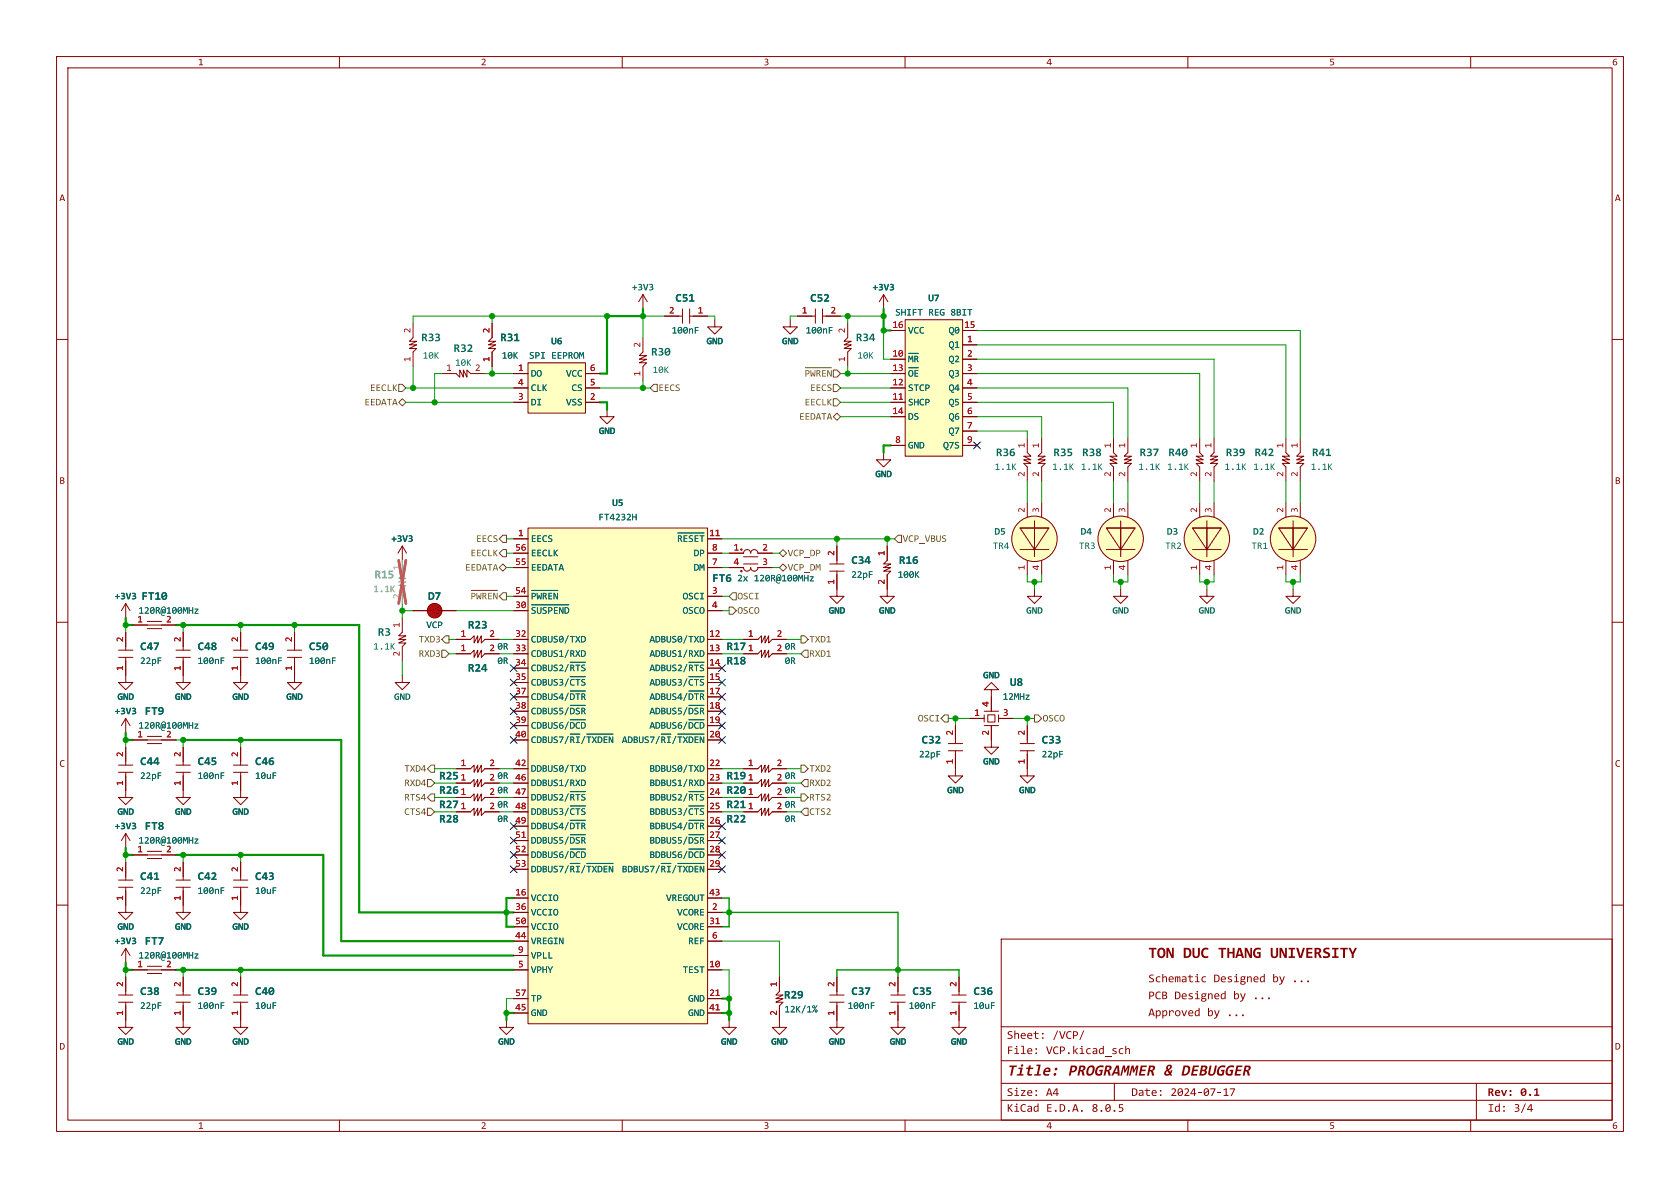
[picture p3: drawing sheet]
<svg xmlns="http://www.w3.org/2000/svg" width="297mm" height="210mm" viewBox="0 0 297 210" stroke-linecap="round" stroke-linejoin="round" font-family="sans-serif">
<defs><g id="words">
<g font-size="2.8" fill="#840000">
<text x="203" y="169.9">TONDUCTHANGUNIVERSITY</text>
<text x="178" y="190.7">Title:</text>
<text x="188.8" y="190.7">PROGRAMMERDEBUGGER</text>
<text x="205.7" y="190.7">&amp;</text>
</g>
<g font-size="2.1" fill="#006464">
<text x="119.4" y="53.8">C51</text>
<text x="143.2" y="53.8">C52</text>
<text x="74.5" y="60.8">R33</text>
<text x="80.2" y="62.7">R32</text>
<text x="88.4" y="60.8">R31</text>
<text x="115.1" y="63.3">R30</text>
<text x="151.3" y="60.8">R34</text>
<text x="176.1" y="81.1">R36</text>
<text x="186.2" y="81.1">R35 R38</text>
<text x="201.5" y="81.1">R37 R40</text>
<text x="216.7" y="81.1">R39 R42</text>
<text x="231.9" y="81.1">R41</text>
<text x="150.5" y="100.1">C34</text>
<text x="158.9" y="100.1">R16</text>
<text x="25" y="106.5">FT10</text>
<text x="75.7" y="106.5">D7</text>
<text x="125.9" y="103.3">FT6</text>
<text x="66.8" y="112.8">R3</text>
<text x="82.7" y="111.6">R23</text>
<text x="24.8" y="115.4">C47</text>
<text x="34.9" y="115.4">C48</text>
<text x="45.1" y="115.4">C49</text>
<text x="54.6" y="115.4">C50</text>
<text x="82.7" y="119.2">R24</text>
<text x="128.4" y="117.9">R18</text>
<text x="128.4" y="115.4">R17</text>
<text x="178.6" y="121.7">U8</text>
<text x="25.6" y="126.8">FT9</text>
<text x="162.9" y="131.9">C32</text>
<text x="184.1" y="131.9">C33</text>
<text x="24.8" y="135.7">C44</text>
<text x="34.9" y="135.7">C45</text>
<text x="45.1" y="135.7">C46</text>
<text x="77.6" y="138.2">R25</text>
<text x="77.6" y="140.8">R26</text>
<text x="77.6" y="143.3">R27</text>
<text x="128.4" y="143.3">R21</text>
<text x="128.4" y="138.2">R19</text>
<text x="128.4" y="140.8">R20</text>
<text x="25.6" y="147.1">FT8</text>
<text x="77.6" y="145.8">R28</text>
<text x="128.4" y="145.8">R22</text>
<text x="24.8" y="156">C41</text>
<text x="34.9" y="156">C42</text>
<text x="45.1" y="156">C43</text>
<text x="25.6" y="167.4">FT7</text>
<text x="24.8" y="176.3">C38</text>
<text x="34.9" y="176.3">C39</text>
<text x="45.1" y="176.3">C40</text>
<text x="138.6" y="177">R29</text>
<text x="150.5" y="176.3">C37</text>
<text x="161.3" y="176.3">C35</text>
<text x="172.1" y="176.3">C36</text>
</g>
<text font-size="2.1" fill="#989898" x="66.2" y="102.7">R15</text>
<g font-size="2.1" fill="#840000">
<text x="203" y="174.1">Schematic</text>
<text x="203" y="177.1">PCBDesigned</text>
<text x="214.5" y="174.1">Designed</text>
<text x="218" y="177.1">by ...</text>
<text x="224.9" y="174.1">by ...</text>
<text x="178" y="184.1">Sheet:</text>
<text x="186.1" y="184.1">/VCP/</text>
<text x="203" y="180.1">Approved by ...</text>
<text x="178" y="186.8">File:</text>
<text x="184.9" y="186.8">VCP.kicad_sch</text>
<text x="178" y="197">KiCad E.D.A.</text>
<text x="178" y="194.2">Size:</text>
<text x="184.9" y="194.2">A4</text>
<text x="193" y="197">8.0.5</text>
<text x="200" y="194.2">Date:</text>
<text x="206.9" y="194.2">2024-07-17</text>
<text x="263" y="194.2">Rev: 0.1</text>
<text x="263" y="197">Id:</text>
<text x="267.6" y="197">3/4</text>
</g>
<g font-size="1.8" fill="#840000">
<text x="35" y="11.9">1</text>
<text x="85" y="11.9">2</text>
<text x="135" y="11.9">3</text>
<text x="185" y="11.9">4</text>
<text x="235" y="11.9">5</text>
<text x="285" y="11.9">6</text>
<text x="10.5" y="35.9">A</text>
<text x="285.5" y="35.9">A</text>
<text x="10.5" y="85.9">B</text>
<text x="285.5" y="85.9">B</text>
<text x="10.5" y="135.9">C</text>
<text x="285.5" y="135.9">C</text>
<text x="10.5" y="185.9">D</text>
<text x="285.5" y="185.9">D</text>
<text x="35" y="199.9">1</text>
<text x="85" y="199.9">2</text>
<text x="135" y="199.9">3</text>
<text x="185" y="199.9">4</text>
<text x="235" y="199.9">5</text>
<text x="285" y="199.9">6</text>
</g>
<g font-size="1.8" fill="#006464">
<text x="111.7" y="51.7">+3V3</text>
<text x="154.3" y="51.7">+3V3</text>
<text x="164.1" y="53.6">U7</text>
<text x="118.7" y="59.3">100nF</text>
<text x="142.4" y="59.3">100nF</text>
<text x="158.3" y="56.1">SHIFT REG8BIT</text>
<text x="160.5" y="59.3">VCC</text>
<text x="167.7" y="59.3">Q0</text>
<text x="74.7" y="63.8">10K</text>
<text x="80.5" y="65">10K</text>
<text x="88.7" y="63.8">10K</text>
<text x="93.5" y="63.8">SPI EEPROM</text>
<text x="97.4" y="61.2">U6</text>
<text x="124.9" y="61.2">GND</text>
<text x="138.2" y="61.2">GND</text>
<text x="151.6" y="63.8">10K</text>
<text x="160.5" y="64.4">~{MR}</text>
<text x="167.7" y="61.9">Q1</text>
<text x="167.7" y="64.4">Q2</text>
<text x="93.9" y="66.9">DO</text>
<text x="93.9" y="69.5">CLK</text>
<text x="100.1" y="66.9">VCC</text>
<text x="101" y="69.5">CS</text>
<text x="115.4" y="66.3">10K</text>
<text x="160.5" y="69.5">STCP</text>
<text x="160.5" y="66.9">~{OE}</text>
<text x="167.7" y="66.9">Q3</text>
<text x="167.7" y="69.5">Q4</text>
<text x="93.9" y="72">DI</text>
<text x="100.1" y="72">VSS</text>
<text x="105.9" y="77.1">GND</text>
<text x="160.5" y="72">SHCP</text>
<text x="160.5" y="74.6">DS</text>
<text x="167.7" y="72">Q5</text>
<text x="167.7" y="74.6">Q6</text>
<text x="167.7" y="77.1">Q7</text>
<text x="160.5" y="79.6">GND</text>
<text x="166.7" y="79.6">Q7S</text>
<text x="175.8" y="83.5">1.1K</text>
<text x="186" y="83.5">1.1K</text>
<text x="191.1" y="83.5">1.1K</text>
<text x="201.2" y="83.5">1.1K</text>
<text x="206.3" y="83.5">1.1K</text>
<text x="216.5" y="83.5">1.1K</text>
<text x="221.6" y="83.5">1.1K</text>
<text x="231.7" y="83.5">1.1K</text>
<text x="108.2" y="89.8">U5</text>
<text x="154.7" y="84.7">GND</text>
<text x="105.8" y="92.3">FT4232H</text>
<text x="175.8" y="94.9">D5</text>
<text x="191" y="94.9">D4</text>
<text x="206.3" y="94.9">D3</text>
<text x="221.5" y="94.9">D2</text>
<text x="69.2" y="96.2">+3V3</text>
<text x="93.9" y="96.2">EECS</text>
<text x="93.9" y="101.2">EEDATA</text>
<text x="93.9" y="98.7">EECLK</text>
<text x="119.7" y="96.2">~{RESET}</text>
<text x="122.6" y="101.2">DM</text>
<text x="122.6" y="98.7">DP</text>
<text x="175.5" y="97.4">TR4</text>
<text x="190.7" y="97.4">TR3</text>
<text x="206" y="97.4">TR2</text>
<text x="221.2" y="97.4">TR1</text>
<text x="20.3" y="106.3">+3V3</text>
<text x="93.9" y="106.3">~{PWREN}</text>
<text x="120.7" y="106.3">OSCI</text>
<text x="130.3" y="103.1">2x 120R@100MHz</text>
<text x="150.5" y="102.5">22pF</text>
<text x="158.7" y="102.5">100K</text>
<text x="24.5" y="108.9">120R@100MHz</text>
<text x="75.4" y="111.4">VCP</text>
<text x="93.9" y="108.9">~{SUSPEND}</text>
<text x="93.9" y="113.9">CDBUS0/TXD</text>
<text x="114.8" y="113.9">ADBUS0/TXD</text>
<text x="120.7" y="108.9">OSCO</text>
<text x="146.5" y="108.9">GND</text>
<text x="155.4" y="108.9">GND</text>
<text x="181.4" y="108.9">GND</text>
<text x="196.7" y="108.9">GND</text>
<text x="211.9" y="108.9">GND</text>
<text x="227.1" y="108.9">GND</text>
<text x="24.8" y="117.7">22pF</text>
<text x="34.9" y="117.7">100nF</text>
<text x="45.1" y="117.7">100nF</text>
<text x="54.6" y="117.7">100nF</text>
<text x="66" y="115.2">1.1K</text>
<text x="93.9" y="116.5">CDBUS1/RXD</text>
<text x="93.9" y="119">CDBUS2/~{RTS}</text>
<text x="114.8" y="116.5">ADBUS1/RXD</text>
<text x="114.8" y="119">ADBUS2/~{RTS}</text>
<text x="138.7" y="117.7">0R</text>
<text x="138.7" y="115.2">0R</text>
<text x="20.8" y="124.1">GND</text>
<text x="30.9" y="124.1">GND</text>
<text x="41.1" y="124.1">GND</text>
<text x="50.6" y="124.1">GND</text>
<text x="69.7" y="124.1">GND</text>
<text x="93.9" y="121.6">CDBUS3/~{CTS}</text>
<text x="93.9" y="124.1">CDBUS4/~{DTR}</text>
<text x="114.8" y="121.6">ADBUS3/~{CTS}</text>
<text x="114.8" y="124.1">ADBUS4/~{DTR}</text>
<text x="173.8" y="120.3">GND</text>
<text x="177.3" y="124.1">12MHz</text>
<text x="20.3" y="126.6">+3V3</text>
<text x="24.5" y="129.2">120R@100MHz</text>
<text x="93.9" y="126.6">CDBUS5/~{DSR}</text>
<text x="93.9" y="129.2">CDBUS6/~{DCD}</text>
<text x="93.9" y="131.7">CDBUS7/~{RI}/~{TXDEN}</text>
<text x="109.9" y="131.7">ADBUS7/~{RI}/~{TXDEN}</text>
<text x="114.8" y="126.6">ADBUS5/~{DSR}</text>
<text x="114.8" y="129.2">ADBUS6/~{DCD}</text>
<text x="93.9" y="136.8">DDBUS0/TXD</text>
<text x="114.8" y="136.8">BDBUS0/TXD</text>
<text x="162.5" y="134.3">22pF</text>
<text x="173.8" y="135.5">GND</text>
<text x="184.1" y="134.3">22pF</text>
<text x="24.8" y="138.1">22pF</text>
<text x="34.9" y="138.1">100nF</text>
<text x="45.1" y="138.1">10uF</text>
<text x="93.9" y="139.3">DDBUS1/RXD</text>
<text x="93.9" y="141.9">DDBUS2/~{RTS}</text>
<text x="114.8" y="139.3">BDBUS1/RXD</text>
<text x="114.8" y="141.9">BDBUS2/~{RTS}</text>
<text x="138.7" y="143.1">0R</text>
<text x="138.7" y="138.1">0R</text>
<text x="138.7" y="140.6">0R</text>
<text x="167.4" y="140.6">GND</text>
<text x="180.1" y="140.6">GND</text>
<text x="20.3" y="147">+3V3</text>
<text x="20.8" y="144.4">GND</text>
<text x="24.5" y="149.5">120R@100MHz</text>
<text x="30.9" y="144.4">GND</text>
<text x="41.1" y="144.4">GND</text>
<text x="93.9" y="144.4">DDBUS3/~{CTS}</text>
<text x="93.9" y="147">DDBUS4/~{DTR}</text>
<text x="93.9" y="149.5">DDBUS5/~{DSR}</text>
<text x="114.8" y="144.4">BDBUS3/~{CTS}</text>
<text x="114.8" y="147">BDBUS4/~{DTR}</text>
<text x="114.8" y="149.5">BDBUS5/~{DSR}</text>
<text x="138.7" y="145.7">0R</text>
<text x="93.9" y="152">DDBUS6/~{DCD}</text>
<text x="93.9" y="154.6">DDBUS7/~{RI}/~{TXDEN}</text>
<text x="109.9" y="154.6">BDBUS7/~{RI}/~{TXDEN}</text>
<text x="114.8" y="152">BDBUS6/~{DCD}</text>
<text x="24.8" y="158.4">22pF</text>
<text x="34.9" y="158.4">100nF</text>
<text x="45.1" y="158.4">10uF</text>
<text x="93.9" y="159.7">VCCIO</text>
<text x="117.8" y="159.7">VREGOUT</text>
<text x="20.3" y="167.3">+3V3</text>
<text x="20.8" y="164.7">GND</text>
<text x="30.9" y="164.7">GND</text>
<text x="41.1" y="164.7">GND</text>
<text x="93.9" y="162.2">VCCIO</text>
<text x="93.9" y="167.3">VREGIN</text>
<text x="93.9" y="164.7">VCCIO</text>
<text x="119.7" y="162.2">VCORE</text>
<text x="119.7" y="164.7">VCORE</text>
<text x="121.7" y="167.3">REF</text>
<text x="24.5" y="169.8">120R@100MHz</text>
<text x="93.9" y="172.4">VPHY</text>
<text x="93.9" y="169.8">VPLL</text>
<text x="120.7" y="172.4">TEST</text>
<text x="24.8" y="178.7">22pF</text>
<text x="34.9" y="178.7">100nF</text>
<text x="45.1" y="178.7">10uF</text>
<text x="93.9" y="180">GND</text>
<text x="93.9" y="177.4">TP</text>
<text x="121.7" y="177.4">GND</text>
<text x="121.7" y="180">GND</text>
<text x="138.7" y="179.3">12K/1%</text>
<text x="149.9" y="178.7">100nF</text>
<text x="160.7" y="178.7">100nF</text>
<text x="172.1" y="178.7">10uF</text>
<text x="20.8" y="185.1">GND</text>
<text x="30.9" y="185.1">GND</text>
<text x="41.1" y="185.1">GND</text>
<text x="88.1" y="185.1">GND</text>
<text x="127.4" y="185.1">GND</text>
<text x="136.3" y="185.1">GND</text>
<text x="146.5" y="185.1">GND</text>
<text x="157.3" y="185.1">GND</text>
<text x="168.1" y="185.1">GND</text>
</g>
<g font-size="1.8" fill="#a90000">
<text x="72.8" y="58.9" transform="rotate(-90 72.8 58.9)">2</text>
<text x="86.7" y="58.9" transform="rotate(-90 86.7 58.9)">2</text>
<text x="118.3" y="55.6">2</text>
<text x="123.3" y="55.6">1</text>
<text x="141.8" y="55.6">1</text>
<text x="146.8" y="55.6">2</text>
<text x="149.6" y="58.9" transform="rotate(-90 149.6 58.9)">2</text>
<text x="157.8" y="58.2">16</text>
<text x="170.5" y="58.2">15</text>
<text x="72.8" y="64" transform="rotate(-90 72.8 64)">1</text>
<text x="78.9" y="65.8">1</text>
<text x="84" y="65.8">2</text>
<text x="86.7" y="64" transform="rotate(-90 86.7 64)">1</text>
<text x="91.6" y="65.8">1</text>
<text x="104.3" y="65.8">6</text>
<text x="113.4" y="61.4" transform="rotate(-90 113.4 61.4)">2</text>
<text x="149.6" y="64" transform="rotate(-90 149.6 64)">1</text>
<text x="157.8" y="63.2">10</text>
<text x="157.8" y="65.8">13</text>
<text x="171" y="60.7">1</text>
<text x="171" y="63.2">2</text>
<text x="171" y="65.8">3</text>
<text x="91.6" y="70.9">3</text>
<text x="91.6" y="68.3">4</text>
<text x="104.3" y="70.9">2</text>
<text x="104.3" y="68.3">5</text>
<text x="113.4" y="66.5" transform="rotate(-90 113.4 66.5)">1</text>
<text x="157.8" y="70.9">11</text>
<text x="157.8" y="68.3">12</text>
<text x="171" y="68.3">4</text>
<text x="171" y="70.9">5</text>
<text x="157.8" y="73.4">14</text>
<text x="171" y="73.4">6</text>
<text x="171" y="75.9">7</text>
<text x="158.3" y="78.5">8</text>
<text x="171" y="78.5">9</text>
<text x="181.4" y="79.2" transform="rotate(-90 181.4 79.2)">1</text>
<text x="183.9" y="79.2" transform="rotate(-90 183.9 79.2)">1</text>
<text x="196.6" y="79.2" transform="rotate(-90 196.6 79.2)">1</text>
<text x="199.1" y="79.2" transform="rotate(-90 199.1 79.2)">1</text>
<text x="211.8" y="79.2" transform="rotate(-90 211.8 79.2)">1</text>
<text x="214.4" y="79.2" transform="rotate(-90 214.4 79.2)">1</text>
<text x="227.1" y="79.2" transform="rotate(-90 227.1 79.2)">1</text>
<text x="229.6" y="79.2" transform="rotate(-90 229.6 79.2)">1</text>
<text x="181.4" y="84.3" transform="rotate(-90 181.4 84.3)">2</text>
<text x="183.9" y="84.3" transform="rotate(-90 183.9 84.3)">2</text>
<text x="196.6" y="84.3" transform="rotate(-90 196.6 84.3)">2</text>
<text x="199.1" y="84.3" transform="rotate(-90 199.1 84.3)">2</text>
<text x="211.8" y="84.3" transform="rotate(-90 211.8 84.3)">2</text>
<text x="214.4" y="84.3" transform="rotate(-90 214.4 84.3)">2</text>
<text x="227.1" y="84.3" transform="rotate(-90 227.1 84.3)">2</text>
<text x="229.6" y="84.3" transform="rotate(-90 229.6 84.3)">2</text>
<text x="91.6" y="95">1</text>
<text x="125.4" y="95">11</text>
<text x="181.4" y="90.7" transform="rotate(-90 181.4 90.7)">2</text>
<text x="183.9" y="90.7" transform="rotate(-90 183.9 90.7)">3</text>
<text x="196.6" y="90.7" transform="rotate(-90 196.6 90.7)">2</text>
<text x="199.1" y="90.7" transform="rotate(-90 199.1 90.7)">3</text>
<text x="211.8" y="90.7" transform="rotate(-90 211.8 90.7)">2</text>
<text x="214.4" y="90.7" transform="rotate(-90 214.4 90.7)">3</text>
<text x="227.1" y="90.7" transform="rotate(-90 227.1 90.7)">2</text>
<text x="229.6" y="90.7" transform="rotate(-90 229.6 90.7)">3</text>
<text x="91.1" y="100.1">55</text>
<text x="91.1" y="97.5">56</text>
<text x="125.9" y="100.1">7</text>
<text x="125.9" y="97.5">8</text>
<text x="129.7" y="97.5">1</text>
<text x="129.7" y="100.1">4</text>
<text x="134.8" y="97.5">2</text>
<text x="134.8" y="100.1">3</text>
<text x="147.7" y="98.3" transform="rotate(-90 147.7 98.3)">2</text>
<text x="156.6" y="98.3" transform="rotate(-90 156.6 98.3)">1</text>
<text x="181.4" y="100.8" transform="rotate(-90 181.4 100.8)">1</text>
<text x="183.9" y="100.8" transform="rotate(-90 183.9 100.8)">4</text>
<text x="196.6" y="100.8" transform="rotate(-90 196.6 100.8)">1</text>
<text x="199.1" y="100.8" transform="rotate(-90 199.1 100.8)">4</text>
<text x="211.8" y="100.8" transform="rotate(-90 211.8 100.8)">1</text>
<text x="214.4" y="100.8" transform="rotate(-90 214.4 100.8)">4</text>
<text x="227.1" y="100.8" transform="rotate(-90 227.1 100.8)">1</text>
<text x="229.6" y="100.8" transform="rotate(-90 229.6 100.8)">4</text>
<text x="91.1" y="107.7">30</text>
<text x="91.1" y="105.2">54</text>
<text x="125.9" y="105.2">3</text>
<text x="125.9" y="107.7">4</text>
<text x="147.7" y="103.4" transform="rotate(-90 147.7 103.4)">1</text>
<text x="156.6" y="103.4" transform="rotate(-90 156.6 103.4)">2</text>
<text x="22" y="113.5" transform="rotate(-90 22 113.5)">2</text>
<text x="24.3" y="110.2">1</text>
<text x="29.4" y="110.2">2</text>
<text x="32.1" y="113.5" transform="rotate(-90 32.1 113.5)">2</text>
<text x="42.3" y="113.5" transform="rotate(-90 42.3 113.5)">2</text>
<text x="51.8" y="113.5" transform="rotate(-90 51.8 113.5)">2</text>
<text x="70.9" y="111" transform="rotate(-90 70.9 111)">1</text>
<text x="81.4" y="112.8">1</text>
<text x="86.5" y="112.8">2</text>
<text x="91.1" y="112.8">32</text>
<text x="125.4" y="112.8">12</text>
<text x="132.2" y="112.8">1</text>
<text x="137.3" y="112.8">2</text>
<text x="22" y="118.6" transform="rotate(-90 22 118.6)">1</text>
<text x="32.1" y="118.6" transform="rotate(-90 32.1 118.6)">1</text>
<text x="42.3" y="118.6" transform="rotate(-90 42.3 118.6)">1</text>
<text x="51.8" y="118.6" transform="rotate(-90 51.8 118.6)">1</text>
<text x="70.9" y="116.1" transform="rotate(-90 70.9 116.1)">2</text>
<text x="81.4" y="115.3">1</text>
<text x="86.5" y="115.3">2</text>
<text x="87.9" y="115.2">0R 33</text>
<text x="87.9" y="117.7">0R 34</text>
<text x="125.4" y="115.3">13</text>
<text x="125.4" y="117.9">14</text>
<text x="132.2" y="115.3">1</text>
<text x="137.3" y="115.3">2</text>
<text x="91.1" y="120.4">35</text>
<text x="91.1" y="122.9">37</text>
<text x="91.1" y="125.5">38</text>
<text x="125.4" y="120.4">15</text>
<text x="125.4" y="122.9">17</text>
<text x="125.4" y="125.5">18</text>
<text x="175" y="124.9" transform="rotate(-90 175 124.9)">4</text>
<text x="24.3" y="130.6">1</text>
<text x="29.4" y="130.6">2</text>
<text x="91.1" y="128">39</text>
<text x="91.1" y="130.6">40</text>
<text x="125.4" y="128">19</text>
<text x="125.4" y="130.6">20</text>
<text x="168.7" y="130" transform="rotate(-90 168.7 130)">2</text>
<text x="172.2" y="126.7">1</text>
<text x="175" y="130" transform="rotate(-90 175 130)">2</text>
<text x="177.3" y="126.7">3</text>
<text x="181.4" y="130" transform="rotate(-90 181.4 130)">2</text>
<text x="22" y="133.8" transform="rotate(-90 22 133.8)">2</text>
<text x="32.1" y="133.8" transform="rotate(-90 32.1 133.8)">2</text>
<text x="42.3" y="133.8" transform="rotate(-90 42.3 133.8)">2</text>
<text x="81.4" y="135.6">1</text>
<text x="86.5" y="135.6">2</text>
<text x="91.1" y="135.6">42</text>
<text x="125.4" y="135.6">22</text>
<text x="132.2" y="135.6">1</text>
<text x="137.3" y="135.6">2</text>
<text x="168.7" y="135.1" transform="rotate(-90 168.7 135.1)">1</text>
<text x="181.4" y="135.1" transform="rotate(-90 181.4 135.1)">1</text>
<text x="22" y="138.9" transform="rotate(-90 22 138.9)">1</text>
<text x="32.1" y="138.9" transform="rotate(-90 32.1 138.9)">1</text>
<text x="42.3" y="138.9" transform="rotate(-90 42.3 138.9)">1</text>
<text x="81.4" y="138.2">1</text>
<text x="81.4" y="140.7">1</text>
<text x="81.4" y="143.3">1</text>
<text x="86.5" y="138.2">2</text>
<text x="86.5" y="140.7">2</text>
<text x="86.5" y="143.3">2</text>
<text x="87.9" y="138.1">0R 46</text>
<text x="87.9" y="140.6">0R 47</text>
<text x="87.9" y="143.1">0R 48</text>
<text x="125.4" y="138.2">23</text>
<text x="125.4" y="140.7">24</text>
<text x="125.4" y="143.3">25</text>
<text x="132.2" y="140.7">1</text>
<text x="132.2" y="143.3">1</text>
<text x="132.2" y="138.2">1</text>
<text x="137.3" y="140.7">2</text>
<text x="137.3" y="143.3">2</text>
<text x="137.3" y="138.2">2</text>
<text x="87.9" y="145.7">0R 49</text>
<text x="91.1" y="148.3">51</text>
<text x="125.4" y="145.8">26</text>
<text x="125.4" y="148.3">27</text>
<text x="22" y="154.2" transform="rotate(-90 22 154.2)">2</text>
<text x="24.3" y="150.9">1</text>
<text x="29.4" y="150.9">2</text>
<text x="32.1" y="154.2" transform="rotate(-90 32.1 154.2)">2</text>
<text x="42.3" y="154.2" transform="rotate(-90 42.3 154.2)">2</text>
<text x="91.1" y="150.9">52</text>
<text x="91.1" y="153.4">53</text>
<text x="125.4" y="150.9">28</text>
<text x="125.4" y="153.4">29</text>
<text x="22" y="159.2" transform="rotate(-90 22 159.2)">1</text>
<text x="32.1" y="159.2" transform="rotate(-90 32.1 159.2)">1</text>
<text x="42.3" y="159.2" transform="rotate(-90 42.3 159.2)">1</text>
<text x="91.1" y="158.5">16</text>
<text x="91.1" y="161">36</text>
<text x="125.4" y="158.5">43</text>
<text x="125.9" y="161">2</text>
<text x="91.1" y="166.1">44</text>
<text x="91.1" y="163.6">50</text>
<text x="125.4" y="163.6">31</text>
<text x="125.9" y="166.1">6</text>
<text x="24.3" y="171.2">1</text>
<text x="29.4" y="171.2">2</text>
<text x="91.6" y="171.2">5</text>
<text x="91.6" y="168.7">9</text>
<text x="125.4" y="171.2">10</text>
<text x="22" y="179.6" transform="rotate(-90 22 179.6)">1</text>
<text x="22" y="174.5" transform="rotate(-90 22 174.5)">2</text>
<text x="32.1" y="179.6" transform="rotate(-90 32.1 179.6)">1</text>
<text x="32.1" y="174.5" transform="rotate(-90 32.1 174.5)">2</text>
<text x="42.3" y="179.6" transform="rotate(-90 42.3 179.6)">1</text>
<text x="42.3" y="174.5" transform="rotate(-90 42.3 174.5)">2</text>
<text x="91.1" y="178.8">45</text>
<text x="91.1" y="176.3">57</text>
<text x="125.4" y="176.3">21</text>
<text x="125.4" y="178.8">41</text>
<text x="137.5" y="179.6" transform="rotate(-90 137.5 179.6)">2</text>
<text x="137.5" y="174.5" transform="rotate(-90 137.5 174.5)">1</text>
<text x="147.7" y="179.6" transform="rotate(-90 147.7 179.6)">1</text>
<text x="147.7" y="174.5" transform="rotate(-90 147.7 174.5)">2</text>
<text x="158.5" y="179.6" transform="rotate(-90 158.5 179.6)">1</text>
<text x="158.5" y="174.5" transform="rotate(-90 158.5 174.5)">2</text>
<text x="169.3" y="179.6" transform="rotate(-90 169.3 179.6)">1</text>
<text x="169.3" y="174.5" transform="rotate(-90 169.3 174.5)">2</text>
</g>
<g font-size="1.8" fill="#725600">
<text x="65.4" y="69.5">EECLK</text>
<text x="116.4" y="69.5">EECS</text>
<text x="143.2" y="69.5">EECS</text>
<text x="64.4" y="72">EEDATA</text>
<text x="141.3" y="74.6">EEDATA</text>
<text x="142.2" y="72">EECLK</text>
<text x="82.2" y="101.2">EEDATA</text>
<text x="83.2" y="98.7">EECLK</text>
<text x="84.2" y="96.2">EECS</text>
<text x="139.3" y="101.2">VCP_DM</text>
<text x="139.3" y="98.7">VCP_DP</text>
<text x="159.6" y="96.2">VCP_VBUS</text>
<text x="130.4" y="106.3">OSCI</text>
<text x="74" y="113.9">TXD3</text>
<text x="130.4" y="108.9">OSCO</text>
<text x="143.1" y="113.9">TXD1</text>
<text x="74" y="116.5">RXD3</text>
<text x="143.1" y="116.5">RXD1</text>
<text x="162.3" y="127.9">OSCI</text>
<text x="184.3" y="127.9">OSCO</text>
<text x="71.5" y="136.8">TXD4</text>
<text x="143.1" y="136.8">TXD2</text>
<text x="71.5" y="141.9">RTS4</text>
<text x="71.5" y="139.3">RXD4</text>
<text x="143.1" y="139.3">RXD2</text>
<text x="143.1" y="141.9">RTS2</text>
<text x="71.5" y="144.4">CTS4</text>
<text x="143.1" y="144.4">CTS2</text>
</g>
<g font-size="1.8" fill="#009600">
<text x="142.2" y="66.9">~{PWREN}</text>
<text x="83.2" y="106.3">~{PWREN}</text>
</g>
<g font-size="1.8" fill="#aaa">
<text x="70.9" y="100.8" transform="rotate(-90 70.9 100.8)">1</text>
<text x="70.9" y="105.9" transform="rotate(-90 70.9 105.9)">2</text>
</g>
<text font-size="1.8" fill="#989898" x="66" y="105">1.1K</text>
</g></defs>
<g fill="none" stroke="#840000" stroke-width=".18">
<path d="M10 10h277v190h-277zM12 12h273v186h-273zM60 10v2M110 10v2M160 10v2M210 10v2M260 10v2M10 60h2M285 60h2M10 110h2M285 110h2M10 160h2"/>
<path d="M285 160h2M177 166h108v32h-108zM60 198v2M110 198v2M160 198v2M210 198v2M260 198v2"/>
</g>
<path d="M217.4 192.4h.9l-.5 1.3h-.2l.5-1.1h-.7z" fill="#840000"/>
<path d="M177 194.5h108" fill="none" stroke="#840000" stroke-width=".18"/>
<path d="M197.8 195.2h.7v.2h-.5v.3a.46 .46 0 0 1 .6 .5 .46 .46 0 0 1-.7 .3h-.1v-.1a.33 .33 0 0 0 .5 0 .33 .33 0 0 0 0-.5h-.5z" fill="#840000"/>
<path d="M177 191.5h108" fill="none" stroke="#840000" stroke-width=".18"/>
<g fill="#840000">
<path d="M271.2 192.6l.6-.2v1.1h.3v.2h-.9v-.2h.4v-.8l-.3 .1z"/>
<circle cx="183.2" cy="192.8" r=".16"/>
<circle cx="183.2" cy="193.6" r=".16"/>
<circle cx="265.9" cy="195.6" r=".16"/>
<circle cx="265.9" cy="196.4" r=".16"/>
</g>
<path d="M177 187.5h108" fill="none" stroke="#840000" stroke-width=".18"/>
<g fill="#840000">
<path d="M184.7 188.9a.55 .55 0 0 1 .8-.2 .55 .55 0 0 1 .2 .8h-.9a.47 .47 0 0 0 .7 .3v.3a.66 .66 0 0 1-.9 0 .66 .66 0 0 1-.1-.8h.9a.29 .29 0 0 0-.3-.4 .29 .29 0 0 0-.3 .4h-.3z"/>
<path d="M181.8 185.4a.46 .46 0 0 1 .5-.1 .46 .46 0 0 1 .2 .6h-.7l.1 .3h.5v.1a.55 .55 0 0 1-.6 0 .55 .55 0 0 1-.2-.6h.7a.27 .27 0 0 0-.3-.3 .27 .27 0 0 0-.2 .3h-.2z"/>
<path d="M198.9 184.9h.2v.6a.35 .35 0 0 1 .4-.2 .35 .35 0 0 1 .3 .4v.6h-.2v-.6a.24 .24 0 0 0-.2-.3 .24 .24 0 0 0-.3 .2v.7h-.2z"/>
<circle cx="186.7" cy="189" r=".25"/>
<circle cx="186.5" cy="189.9" r=".25"/>
<circle cx="183.2" cy="185.4" r=".16"/>
<circle cx="183.2" cy="186.2" r=".16"/>
</g>
<path d="M177 181.5h108" fill="none" stroke="#840000" stroke-width=".18"/>
<g fill="#840000">
<circle cx="231.3" cy="173.5" r=".17"/>
<circle cx="224.3" cy="176.5" r=".17"/>
</g>
<path d="M197 191.5v3M261 191.5v6.5" fill="none" stroke="#840000" stroke-width=".18"/>
<circle cx="219.7" cy="179.5" r=".17" fill="#840000"/>
<g fill="none" stroke="#840000" stroke-width=".18">
<path d="M113.7 52.1l-.8 1.2M113.7 52.1v2.5M113.7 52.1l.7 1.2M117.5 55.9h3.1M120.6 54.6v2.6M121.9 55.9h3.2M121.9 54.6v2.6M139.7 56.5v1.3h-1.3l1.3 1.3 1.3-1.3h-1.3M141 55.9h3.1M144.1 54.6v2.6M145.4 55.9h3.2M145.4 54.6v2.6"/>
<path d="M149.9 57.2v2.5l-.7 .6h1.3l-1.3 .7h1.3l-1.3 .6h1.3l-.6 .6v2.6M156.2 52.1l-.8 1.2M156.2 52.1v2.5M156.2 52.1l.8 1.2M71.1 96.5v2.6M71.1 96.5l-.7 1.3M71.1 96.5l.8 1.3M21 116.2h2.5M21 114.9h2.5M22.2 106.7l-.7 1.3M22.2 106.7v2.5M22.2 111.8v3.1"/>
<path d="M22.2 116.2v3.2M22.2 106.7l.8 1.3M71.1 119.4v1.3h1.3l-1.3 1.2-1.3-1.2h1.3M71.1 109.2v2.6l-.6 .6h1.3l-1.3 .6h1.3l-1.3 .7h1.3l-.7 .6v2.5M73 108h3.2M76.2 108l1.3-.7v1.3zM76.2 107.3v1.3M77.5 108h3.1M41.3 156.8h2.5M41.3 155.6h2.5M42.5 156.8v4.5h1.3l-1.3 1.3-1.2-1.3h1.2M42.5 152.4v3.2"/>
<path d="M131.4 141h2.6l.6-.7v1.3l.7-1.3v1.3l.6-1.3v1.3l.6-.6h2.6M21 177.2h2.5M21 175.9h2.5M22.2 177.2v4.4h1.3l-1.3 1.3-1.2-1.3h1.2M22.2 167.6v2.6M22.2 172.7v3.2M22.2 167.6l-.7 1.3M22.2 167.6l.8 1.3M23.5 171.5h7.6M26 172.1h2.6M26 170.8h2.6M32.4 160v1.3h1.3l-1.3 1.3-1.3-1.3h1.3"/>
<path d="M146.7 177.2h2.5M146.7 175.9h2.5M148 177.2v4.4h1.2l-1.2 1.3-1.3-1.3h1.3M148 172.7v3.2M157.5 177.2h2.5M157.5 175.9h2.5M158.7 177.2v4.4h1.3l-1.3 1.3-1.2-1.3h1.2M158.7 172.7v3.2M168.3 177.2h2.5M168.3 175.9h2.5M169.5 177.2v4.4h1.3l-1.3 1.3-1.2-1.3h1.2M169.5 172.7v3.2"/>
<circle cx="76.8" cy="107.9" r="1.27"/>
</g>
<circle cx="76.8" cy="107.9" r="1.27" fill="#f00" stroke="#f00" stroke-width=".18"/>
<path d="M160 56.5h10.2v24.1h-10.2z" fill="#ffffc2"/>
<g fill="none" stroke="#840000" stroke-width=".18">
<path d="M73 57.2v2.5l-.6 .6h1.3l-1.3 .7h1.3l-1.3 .6h1.3l-.7 .6v2.6M87 57.2v2.5l-.6 .6h1.2l-1.2 .7h1.2l-1.2 .6h1.2l-.6 .6v2.6M160 56.5h10.2v24.1h-10.2zM78.1 66h2.5l.7 .7v-1.3l.6 1.3v-1.3l.6 1.3v-1.3l.7 .6h2.5M107.3 72.4v1.3h1.3l-1.3 1.2-1.3-1.2h1.3M157.5 71.1h2.5M157.5 78.7h2.5M170.2 61h2.5M170.2 71.1h2.5M170.2 63.5h2.5M170.2 66h2.5M170.2 68.6h2.5"/>
<path d="M170.2 73.7h2.5M170.2 76.2h2.5M170.2 78.7h2.5M181.6 77.5v2.5l.6 .6h-1.2l1.2 .7h-1.2l1.2 .6h-1.2l.6 .7v2.5M212.1 77.5v2.5l.6 .6h-1.2l1.2 .7h-1.2l1.2 .6h-1.2l.6 .7v2.5M214.6 77.5v2.5l-.6 .6h1.3l-1.3 .7h1.3l-1.3 .6h1.3l-.7 .7v2.5M227.3 77.5v2.5l.7 .6h-1.3l1.3 .7h-1.3l1.3 .6h-1.3l.6 .7v2.5M229.9 77.5v2.5l-.7 .6h1.3l-1.3 .7h1.3l-1.3 .6h1.3l-.6 .7v2.5M128.9 97.8h2.5a.63 .63 0 0 1 .7-.6 .63 .63 0 0 1 .6 .6 .63 .63 0 0 1 .6-.6 .63 .63 0 0 1 .7 .6h2.5M131.4 99.7h2.6M131.4 98.4h2.6M146.7 99.7h2.5"/>
<path d="M148 96.5v3.2M156.2 80v1.3h1.3l-1.3 1.3-1.3-1.3h1.3M156.8 96.5v2.6l-.6 .6h1.3l-1.3 .6h1.3l-1.3 .7h1.3l-.7 .6v3.8h1.3l-1.3 1.3-1.2-1.3h1.2M23.5 110.5h7.6M26 111.1h2.6M26 109.9h2.6M41.3 116.2h2.5M41.3 114.9h2.5M42.5 116.2v4.5h1.3l-1.3 1.2-1.2-1.2h1.2M42.5 111.8v3.1M50.8 116.2h2.5M50.8 114.9h2.5"/>
<path d="M52.1 116.2v4.5h1.2l-1.2 1.2-1.3-1.2h1.3M52.1 111.8v3.1M80.6 113h2.6l.6-.6v1.3l.7-1.3v1.3l.6-1.3v1.3l.6-.7h2.6M80.6 115.6h2.6l.6-.7v1.3l.7-1.3v1.3l.6-1.3v1.3l.6-.6h2.6M128.9 100.3h2.5a.63 .63 0 0 0 .7 .7 .63 .63 0 0 0 .6-.7 .63 .63 0 0 0 .6 .7 .63 .63 0 0 0 .7-.7h2.5M131.4 115.6h2.6l.6-.7v1.3l.7-1.3v1.3l.6-1.3v1.3l.6-.6h2.6M131.4 113h2.6l.6-.6v1.3l.7-1.3v1.3l.6-1.3v1.3l.6-.7h2.6M146.7 101h2.5M148 101v4.4h1.2l-1.2 1.3-1.3-1.3h1.3M182.9 104.1v1.3h-1.3l1.3 1.3 1.2-1.3h-1.2M198.1 104.1v1.3h-1.3l1.3 1.3 1.3-1.3h-1.3M41.3 136.5h2.5"/>
<path d="M41.3 135.3h2.5M42.5 136.5v4.5h1.3l-1.3 1.2-1.2-1.2h1.2M42.5 132.1v3.2M80.6 135.9h2.6l.6-.6v1.2l.7-1.2v1.2l.6-1.2v1.2l.6-.6h2.6M80.6 138.4h2.6l.6-.6v1.3l.7-1.3v1.3l.6-1.3v1.3l.6-.7h2.6M131.4 135.9h2.6l.6-.6v1.2l.7-1.2v1.2l.6-1.2v1.2l.6-.6h2.6M167.6 132.7h2.6M167.6 131.4h2.6M168.9 132.7v4.5h-1.3l1.3 1.2 1.3-1.2h-1.3M168.9 128.3v3.1M171.4 127h2.6M174 128.3h2.5"/>
<path d="M174 126.4v1.2M174 125.7h2.5M174.6 126.4h1.3v1.2h-1.3zM175.3 121.9h1.2l-1.2-1.2-1.3 1.2h1.3v3.8M175.3 128.3v3.8h1.2l-1.2 1.3-1.3-1.3h1.3M176.5 126.4v1.2M176.5 127h2.6M180.3 132.7h2.6M180.3 131.4h2.6M181.6 132.7v4.5h1.3l-1.3 1.2-1.3-1.2h1.3M181.6 128.3v3.1M31.1 156.8h2.6"/>
<path d="M31.1 155.6h2.6M32.4 152.4v3.2M32.4 156.8v3.2M80.6 141h2.6l.6-.7v1.3l.7-1.3v1.3l.6-1.3v1.3l.6-.6h2.6M80.6 143.5h2.6l.6-.6v1.2l.7-1.2v1.2l.6-1.2v1.2l.6-.6h2.6M89.5 180.3v1.3h-1.2l1.2 1.3 1.3-1.3h-1.3"/>
<circle cx="131.1" cy="97.2" r=".13"/>
<circle cx="131.1" cy="101" r=".13"/>
</g>
<path d="M160.7 62.5h1.7" fill="none" stroke="#006464" stroke-width=".18"/>
<path d="M71.1 99.1v2.5l-.6 .6h1.3l-1.3 .7h1.3l-1.3 .6h1.3l-.7 .6v2.6" fill="none" stroke="#a1a1a1" stroke-width=".18"/>
<path d="M70.5 99.1l1.3 7.6M71.8 99.1l-1.3 7.6" fill="none" stroke="#e65255" stroke-width=".46"/>
<path d="M93.3 64.1h10.2v8.9h-10.2z" fill="#ffffc2"/>
<path d="M113.7 59.7v2.5l-.7 .7h1.3l-1.3 .6h1.3l-1.3 .6h1.3l-.6 .7v2.5M90.8 66h2.5M90.8 71.1h2.5M90.8 68.6h2.5M93.3 64.1h10.2v8.9h-10.2zM103.5 66h2.5M103.5 71.1h2.5M103.5 68.6h2.5" fill="none" stroke="#840000" stroke-width=".18"/>
<path d="M182.9 93.3h2.5l-2.5 3.9z" fill="#f00"/>
<path d="M180.3 93.3h2.6v3.9z" fill="#0f0"/>
<circle cx="182.9" cy="95.2" r="4" fill="#ffffc2" stroke="#ffffc2" stroke-width=".18"/>
<g fill="none" stroke="#840000" stroke-width=".18">
<path d="M126.4 56.5v1.3h1.2l-1.2 1.3-1.3-1.3h1.3M180.3 93.3h2.6v3.9zM180.3 93.3h5.1M180.3 97.2h5.1M181.6 88.9v2.5M181.6 99.1v2.5M182.9 93.3h2.5l-2.5 3.9zM182.9 92.1v1.2M182.9 97.2v1.2M184.1 88.9v2.5M184.1 99.1v2.5"/>
<circle cx="182.9" cy="95.2" r="4"/>
</g>
<path d="M213.4 93.3h2.5l-2.5 3.9z" fill="#f00"/>
<path d="M210.8 93.3h2.6v3.9z" fill="#0f0"/>
<circle cx="213.4" cy="95.2" r="4" fill="#ffffc2" stroke="#ffffc2" stroke-width=".18"/>
<g fill="none" stroke="#840000" stroke-width=".18">
<path d="M210.8 93.3h2.6v3.9zM210.8 93.3h5.1M210.8 97.2h5.1M212.1 88.9v2.5M212.1 99.1v2.5M213.4 93.3h2.5l-2.5 3.9zM213.4 92.1v1.2M213.4 97.2v1.2M214.6 88.9v2.5M214.6 99.1v2.5M22.2 119.4v1.3h1.3l-1.3 1.2-1.2-1.2h1.2M31.1 116.2h2.6"/>
<path d="M31.1 114.9h2.6M32.4 116.2v4.5h1.3l-1.3 1.2-1.3-1.2h1.3M32.4 111.8v3.1M213.4 104.1v1.3h-1.3l1.3 1.3 1.2-1.3h-1.2M228.6 104.1v1.3h-1.3l1.3 1.3 1.3-1.3h-1.3M22.2 127l-.7 1.3M22.2 127v2.5M22.2 127l.8 1.3M31.1 136.5h2.6M31.1 135.3h2.6M32.4 136.5v4.5h1.3l-1.3 1.2-1.3-1.2h1.3M32.4 132.1v3.2"/>
<circle cx="213.4" cy="95.2" r="4"/>
</g>
<path d="M228.6 93.3h2.5l-2.5 3.9z" fill="#f00"/>
<path d="M226.1 93.3h2.5v3.9z" fill="#0f0"/>
<circle cx="228.6" cy="95.2" r="4" fill="#ffffc2" stroke="#ffffc2" stroke-width=".18"/>
<g fill="none" stroke="#840000" stroke-width=".18">
<path d="M184.1 77.5v2.5l-.6 .6h1.3l-1.3 .7h1.3l-1.3 .6h1.3l-.7 .7v2.5M196.8 77.5v2.5l.7 .6h-1.3l1.3 .7h-1.3l1.3 .6h-1.3l.6 .7v2.5M199.4 77.5v2.5l-.6 .6h1.2l-1.2 .7h1.2l-1.2 .6h1.2l-.6 .7v2.5M226.1 93.3h2.5v3.9zM226.1 93.3h5M226.1 97.2h5M227.3 88.9v2.5M227.3 99.1v2.5M228.6 93.3h2.5l-2.5 3.9zM228.6 92.1v1.2M228.6 97.2v1.2M229.9 88.9v2.5"/>
<path d="M229.9 99.1v2.5M21 136.5h2.5M21 135.3h2.5M22.2 132.1v3.2M22.2 136.5v3.2M23.5 130.8h7.6M26 131.4h2.6M26 130.2h2.6"/>
<circle cx="228.6" cy="95.2" r="4"/>
</g>
<path d="M198.1 93.3h2.6l-2.6 3.9z" fill="#f00"/>
<path d="M195.6 93.3h2.5v3.9z" fill="#0f0"/>
<circle cx="198.1" cy="95.2" r="4" fill="#ffffc2" stroke="#ffffc2" stroke-width=".18"/>
<g fill="none" stroke="#840000" stroke-width=".18">
<path d="M195.6 93.3h2.5v3.9zM195.6 93.3h5.1M195.6 97.2h5.1M196.8 88.9v2.5M196.8 99.1v2.5M198.1 93.3h2.6l-2.6 3.9zM198.1 92.1v1.2M198.1 97.2v1.2M199.4 88.9v2.5M199.4 99.1v2.5"/>
<circle cx="198.1" cy="95.2" r="4"/>
</g>
<path d="M93.3 93.3h31.8v87.7h-31.8z" fill="#ffffc2"/>
<g fill="none" stroke="#840000" stroke-width=".18">
<path d="M87 57.2v2.5M117.5 55.9h2.5M122.6 55.9h2.5M141 55.9h2.5M146 55.9h2.6M87 62.2v2.6M90.8 71.1h2.5M90.8 66h2.5M90.8 68.6h2.5M103.5 71.1h2.5M103.5 66h2.5M103.5 68.6h2.5"/>
<path d="M157.5 71.1h2.5M157.5 78.7h2.5M170.2 61h2.5M170.2 71.1h2.5M170.2 63.5h2.5M170.2 66h2.5M170.2 68.6h2.5M170.2 73.7h2.5M170.2 76.2h2.5M170.2 78.7h2.5M90.8 95.3h2.5M93.3 93.3h31.8v87.7h-31.8z"/>
<path d="M125.1 97.8h2.5M128.9 97.8h2.5M134 97.8h2.5M148 96.5v2.6M156.8 96.5v2.6M22.2 111.8v2.5M22.2 116.8v2.6M23.5 110.5h2.5M28.6 110.5h2.5M32.4 111.8v2.5M32.4 116.8v2.6M42.5 111.8v2.5"/>
<path d="M42.5 116.8v2.6M52.1 111.8v2.5M52.1 116.8v2.6M73 108h2.6M78.1 108h2.5M80.6 115.6h2.6M80.6 113h2.6M85.7 115.6h2.6M85.7 113h2.6M125.1 105.4h2.5M125.1 108h2.5M125.1 100.3h2.5"/>
<path d="M128.9 100.3h2.5M131.4 115.6h2.6M131.4 113h2.6M134 100.3h2.5M136.5 115.6h2.6M136.5 113h2.6M148 101.6v2.5M156.8 101.6v2.5M22.2 137.2v3.8h1.3l-1.3 1.2-1.2-1.2h1.2M22.2 132.1v2.5M23.5 130.8h2.5M28.6 130.8h2.5"/>
<path d="M32.4 132.1v2.5M32.4 137.2v2.5M42.5 132.1v2.5M42.5 137.2v2.5M80.6 138.4h2.6M80.6 135.9h2.6M85.7 138.4h2.6M85.7 135.9h2.6M131.4 138.4h2.6l.6-.6v1.3l.7-1.3v1.3l.6-1.3v1.3l.6-.7h2.6M131.4 135.9h2.6M136.5 135.9h2.6M168.9 128.3v2.5"/>
<path d="M168.9 133.4v2.5M171.4 127h2.6M175.3 123.2v2.5M175.3 128.3v2.5M176.5 127h2.6M181.6 128.3v2.5M181.6 133.4v2.5M21 156.8h2.5M21 155.6h2.5M22.2 156.8v4.5h1.3l-1.3 1.3-1.2-1.3h1.2M22.2 147.3l-.7 1.3M22.2 147.3v2.6"/>
<path d="M22.2 152.4v3.2M22.2 147.3l.8 1.3M23.5 151.1h7.6M26 151.8h2.6M26 150.5h2.6M32.4 152.4v2.5M32.4 157.5v2.5M42.5 152.4v2.5M42.5 157.5v2.5M80.6 143.5h2.6M80.6 141h2.6M85.7 143.5h2.6"/>
<path d="M85.7 141h2.6M90.8 148.6h2.5M131.4 143.5h2.6l.6-.6v1.2l.7-1.2v1.2l.6-1.2v1.2l.6-.6h2.6M131.4 141h2.6M136.5 141h2.6M22.2 172.7v2.6M22.2 177.8v2.5M23.5 171.5h2.5M28.6 171.5h2.5M31.1 177.2h2.6M31.1 175.9h2.6M32.4 177.2v4.4h1.3l-1.3 1.3-1.3-1.3h1.3"/>
<path d="M32.4 172.7v3.2M41.3 177.2h2.5M41.3 175.9h2.5M42.5 177.2v4.4h1.3l-1.3 1.3-1.2-1.3h1.2M42.5 172.7v3.2M90.8 171.5h2.5M90.8 168.9h2.5M125.1 161.3h2.5M125.1 176.5h2.5M125.1 163.8h2.5M125.1 179.1h2.5M125.1 166.4h2.5"/>
<path d="M137.8 172.7v2.6l-.6 .6h1.2l-1.2 .6h1.2l-1.2 .7h1.2l-.6 .6v3.8h-1.3l1.3 1.3 1.3-1.3h-1.3M148 172.7v2.6M148 177.8v2.5M158.7 172.7v2.6M158.7 177.8v2.5M169.5 172.7v2.6M169.5 177.8v2.5M128.9 180.3v1.3h-1.3l1.3 1.3 1.3-1.3h-1.3"/>
</g>
<path d="M160.7 62.5h1.7M119.8 94.2h4.7M94 106.9h6.6M94 104.4h4.6M103.7 129.8h4.7M119.8 129.8h4.7M103.7 152.6h4.7M119.8 152.6h4.7" fill="none" stroke="#006464" stroke-width=".18"/>
<g fill="none" stroke="#725600" stroke-width=".18">
<path d="M114.9 68.6l.7-.7h.6v1.3h-.6zM142.4 65h4.6M147.3 67.9h.7l.6 .7-.6 .6h-.7zM88.9 94.6h.6v1.3h-.6l-.6-.6zM138.4 97.2l.7 .6-.7 .6-.6-.6zM158.7 94.6h.7v1.3h-.7l-.6-.6zM78.1 114.9h.6l.7 .7-.7 .6h-.6zM78.7 112.4h.7v1.3h-.7l-.6-.7zM83.3 104.4h4.6M128.9 105.4l.6-.6h.7v1.2h-.7zM128.9 107.3h.6l.7 .7-.7 .6h-.6zM137.8 100.3l.6-.6 .7 .6-.7 .7z"/>
<path d="M141.6 112.4h.6l.7 .6-.7 .7h-.6zM142.2 114.9h.7v1.3h-.7l-.6-.6zM75.6 137.8h.6l.6 .6-.6 .7h-.6zM76.2 135.3h.6v1.2h-.6l-.6-.6zM141.6 135.3h.6l.7 .6-.7 .6h-.6zM142.2 137.8h.7v1.3h-.7l-.6-.7zM166.4 127l.6-.6h.6v1.2h-.6zM182.9 126.4h.6l.6 .6-.6 .6h-.6zM75.6 142.9h.6l.6 .6-.6 .6h-.6zM76.2 140.3h.6v1.3h-.6l-.6-.6zM141.6 140.3h.6l.7 .7-.7 .6h-.6zM142.2 142.9h.7v1.2h-.7l-.6-.6z"/>
</g>
<g fill="none" stroke="#009600" stroke-width=".18">
<path d="M87 55.9v1.3M107.3 55.9h-34.3v1.3M117.5 55.9h-3.8v3.8M125.1 55.9h1.3v.6M141 55.9h-1.3v.6M148.6 55.9h7.6M149.9 55.9v1.3M156.2 58.4v5.1h1.3M172.7 58.4h57.2v19.1M71.8 71.1h19M71.8 68.6h19M73 64.8v3.8"/>
<path d="M78.1 66h-1.3v5.1M85.7 66h5.1M87 64.8v1.2M106 68.6h8.9M113.7 67.3v1.3M148.6 73.7h8.9M148.6 71.1h8.9M148.6 68.6h8.9M149.9 64.8v1.2h7.6M172.7 66h39.4v11.5M172.7 63.5h41.9v14M172.7 76.2h8.9v1.3"/>
<path d="M172.7 73.7h11.4v3.8M172.7 68.6h26.7v8.9M172.7 61h54.6v16.5M172.7 71.1h24.1v6.4M89.5 95.3h1.3M89.5 97.8h1.3M127.6 95.3h30.5M127.6 97.8h1.3M136.5 97.8h1.3M148 95.3v1.2M156.8 95.3v1.2M181.6 85.1v3.8"/>
<path d="M184.1 85.1v3.8M196.8 85.1v3.8M199.4 85.1v3.8M212.1 85.1v3.8M214.6 85.1v3.8M227.3 85.1v3.8M229.9 85.1v3.8M22.2 110.5v1.3M32.4 110.5v1.3M42.5 110.5v1.3M52.1 110.5v1.3M71.1 106.7v2.5"/>
<path d="M71.1 116.8v2.6M71.1 108h1.9M79.4 115.6h1.2M79.4 113h1.2M80.6 108h10.2M88.3 113h2.5M89.5 100.3h1.3M127.6 115.6h3.8M127.6 113h3.8M127.6 105.4h1.3M127.6 100.3h1.3M127.6 108h1.3"/>
<path d="M136.5 100.3h1.3M139.1 115.6h2.5M139.1 113h2.5M181.6 101.6v1.3h2.5v-1.3M182.9 102.9v1.2M196.8 101.6v1.3h2.6v-1.3M198.1 102.9v1.2M212.1 101.6v1.3h2.5v-1.3M213.4 102.9v1.2M227.3 101.6v1.3h2.6v-1.3M228.6 102.9v1.2M22.2 130.8v1.3"/>
<path d="M31.1 130.8h1.3v1.3M42.5 130.8v1.3M76.8 135.9h3.8M76.8 138.4h3.8M88.3 135.9h2.5M127.6 135.9h3.8M127.6 138.4h3.8M139.1 135.9h2.5M139.1 138.4h2.5M167.6 127h3.8M168.9 127v1.3M179.1 127h3.8"/>
<path d="M181.6 127v1.3M22.2 151.1v1.3M32.4 151.1v1.3M42.5 151.1v1.3M76.8 141h3.8M76.8 143.5h3.8M127.6 141h3.8M127.6 143.5h3.8M139.1 141h2.5M139.1 143.5h2.5M22.2 171.5v1.2M32.4 171.5v1.2"/>
<path d="M42.5 171.5v1.2M90.8 176.5h-1.3v2.6M127.6 171.5h1.3v5M127.6 166.4h10.2v6.3"/>
</g>
<g fill="none" stroke="#009600" stroke-width=".38">
<path d="M113.7 54.6v1.3h-6.4v10.1h-1.3M156.2 54.6v3.8h1.3M106 71.1h1.3v1.3M157.5 78.7h-1.3v1.3M22.2 109.2v1.3h1.3M31.1 110.5h32.4v50.8h27.3M22.2 129.5v1.3h1.3M32.4 130.8h27.9v35.6h30.5M22.2 149.9v1.2h1.3M31.1 151.1h26v17.8h33.7M90.8 158.8h-1.3v5h1.3M22.2 170.2v1.3h1.3"/>
<path d="M31.1 171.5h59.7M90.8 179.1h-1.3v1.2M127.6 176.5h1.3v3.8M127.6 179.1h1.3"/>
</g>
<path d="M127.6 158.8h1.3v5h-1.3M127.6 161.3h31.1v11.4M148 172.7v-1.2h21.5v1.2" fill="none" stroke="#009600" stroke-width=".25"/>
<g fill="none" stroke="#000084" stroke-width=".18">
<path d="M172.1 78.1l1.2 1.2M173.3 78.1l-1.2 1.2M90.2 117.5l1.2 1.2M91.4 117.5l-1.2 1.2M90.2 120l1.2 1.3M90.2 127.7l1.2 1.2M90.2 125.1l1.2 1.2M90.2 122.6l1.2 1.2M90.2 130.2l1.2 1.2M91.4 120l-1.2 1.3M91.4 127.7l-1.2 1.2M91.4 125.1l-1.2 1.2"/>
<path d="M91.4 122.6l-1.2 1.2M91.4 130.2l-1.2 1.2M90.2 153.1l1.2 1.2M90.2 148l1.2 1.2M90.2 150.5l1.2 1.2M90.2 145.4l1.2 1.3M91.4 153.1l-1.2 1.2M91.4 148l-1.2 1.2M91.4 150.5l-1.2 1.2M91.4 145.4l-1.2 1.3"/>
</g>
<path d="M71.1 99.1v2.5M71.1 104.1v2.6" fill="none" stroke="#a1a1a1" stroke-width=".18"/>
<path d="M70.5 99.1l1.3 7.6M71.8 99.1l-1.3 7.6" fill="none" stroke="#e65255" stroke-width=".46"/>
<g fill="#009600" stroke="#009600" stroke-width=".18">
<circle cx="113.7" cy="55.9" r=".46"/>
<circle cx="113.7" cy="68.6" r=".46"/>
<circle cx="156.2" cy="58.4" r=".46"/>
<circle cx="149.9" cy="55.9" r=".46"/>
<circle cx="156.2" cy="55.9" r=".46"/>
<circle cx="168.9" cy="127" r=".46"/>
<circle cx="158.7" cy="171.5" r=".46"/>
<circle cx="181.6" cy="127" r=".46"/>
<circle cx="128.9" cy="176.5" r=".46"/>
<circle cx="128.9" cy="161.3" r=".46"/>
<circle cx="128.9" cy="179.1" r=".46"/>
<circle cx="148" cy="95.3" r=".46"/>
<circle cx="156.8" cy="95.3" r=".46"/>
<circle cx="213.4" cy="102.9" r=".46"/>
<circle cx="228.6" cy="102.9" r=".46"/>
<circle cx="182.9" cy="102.9" r=".46"/>
<circle cx="198.1" cy="102.9" r=".46"/>
<circle cx="22.2" cy="110.5" r=".46"/>
<circle cx="22.2" cy="130.8" r=".46"/>
<circle cx="32.4" cy="110.5" r=".46"/>
<circle cx="32.4" cy="130.8" r=".46"/>
<circle cx="42.5" cy="130.8" r=".46"/>
<circle cx="87" cy="66" r=".46"/>
<circle cx="76.8" cy="71.1" r=".46"/>
<circle cx="73" cy="68.6" r=".46"/>
<circle cx="87" cy="55.9" r=".46"/>
<circle cx="107.3" cy="55.9" r=".46"/>
<circle cx="42.5" cy="151.1" r=".46"/>
<circle cx="89.5" cy="179.1" r=".46"/>
<circle cx="89.5" cy="161.3" r=".46"/>
<circle cx="42.5" cy="110.5" r=".46"/>
<circle cx="52.1" cy="110.5" r=".46"/>
<circle cx="71.1" cy="108" r=".46"/>
<circle cx="22.2" cy="171.5" r=".46"/>
<circle cx="22.2" cy="151.1" r=".46"/>
<circle cx="42.5" cy="171.5" r=".46"/>
<circle cx="32.4" cy="171.5" r=".46"/>
<circle cx="32.4" cy="151.1" r=".46"/>
</g>
<use href="#words"/>
</svg>
